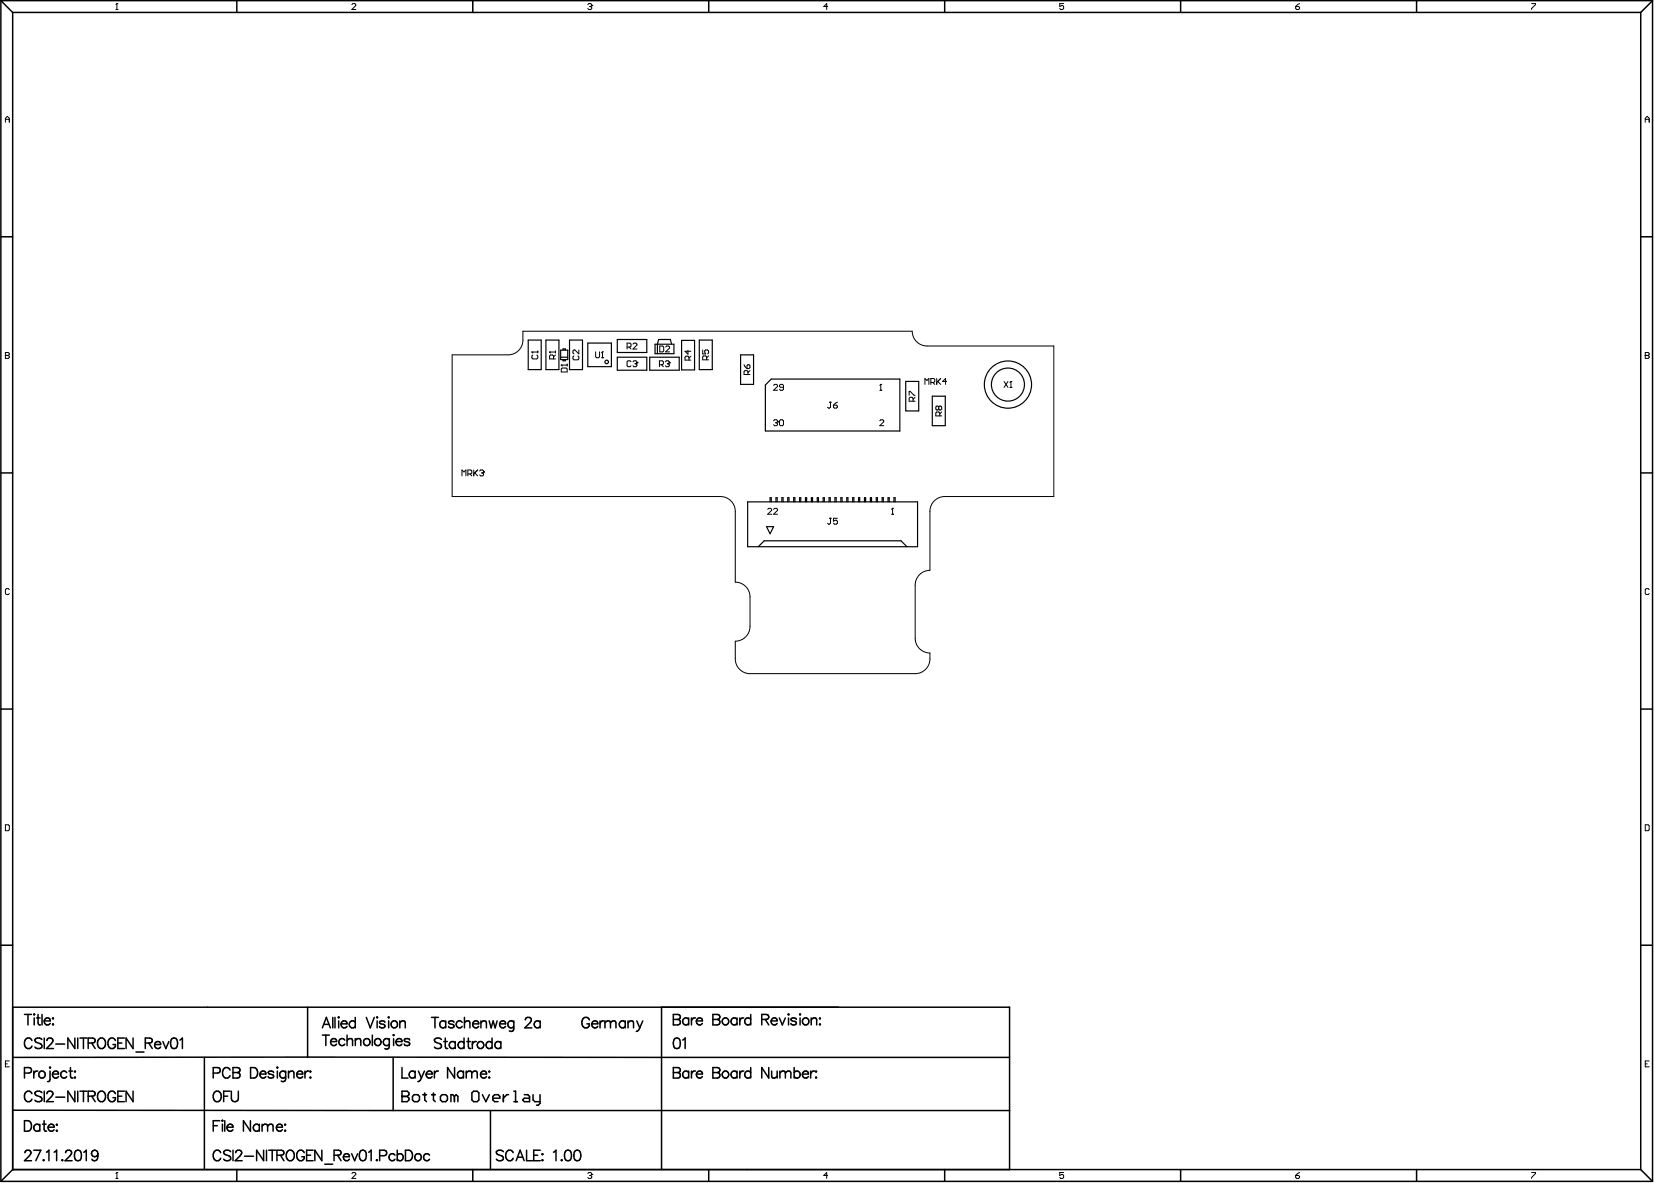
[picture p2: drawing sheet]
<svg xmlns="http://www.w3.org/2000/svg" width="467mm" height="334mm" viewBox="0 0 467 334" stroke-linecap="round" stroke-linejoin="round" font-family="sans-serif">
<g fill="none" stroke="#000" stroke-width=".42">
<path d="M.2 .2l3.4 3.3M.2 .2v333.1M.2 .2h466.1M3.6 3.5v326.4M3.6 3.5h459.4M66.8 .2v3.3M133.4 .2v3.3M200 .2v3.3M266.6 .2v3.3M333.2 .2v3.3M399.7 .2v3.3M463 3.5v326.4"/>
<path d="M466.3 .2v333.1M466.3 .2l-3.3 3.3M.2 66.8h3.4M463 66.8h3.3M.2 133.4h3.4M463 133.4h3.3M.2 200h3.4M463 200h3.3M.2 266.7h3.4M463 266.7h3.3M3.6 284.1h281.3v45.8M3.6 298.3h281.3"/>
<path d="M6.9 286.2h2M7.9 286.2v2.9M9 293.5a1.09 1.09 0 0 0-1.2-.7 1.09 1.09 0 0 0-.9 1.2 1.3 1.3 0 0 0 .3 1.4 1.3 1.3 0 0 0 1.4 .3l.4-.6M9.7 286l.1 .2-.1 .1zM9.7 287.2v1.9M10.3 287.2h1M10.7 286.2v2.4l.2 .4 .5 .1M11.8 293.3a1.11 1.11 0 0 0-1.1-.5 1.11 1.11 0 0 0-.8 .7l.2 .5 1.2 .4a.72 .72 0 0 1 .5 .5 .72 .72 0 0 1-.3 .8 1.36 1.36 0 0 1-1.6-.3M11.9 286.2v2.9M12.5 288a.93 .93 0 0 0 .5 1.1 .93 .93 0 0 0 1.2-.4M12.5 292.8v3M12.9 287.3a.78 .78 0 0 1 .9-.1 .78 .78 0 0 1 .4 .8h-1.7z"/>
<path d="M13.2 293.5l.2-.4 .4-.3 .9 .2a.67 .67 0 0 1 .1 1l-1.7 1.8h2M14.8 287.3h.3l-.1 .1zM15 288.9v.2l-.2-.1zM15.7 294.5h2.6M21.1 292.8v3l-2-3v3M21.9 292.8v3M22.6 292.8h1.9M23.5 292.8v3M24.9 294.2l1.7-.1a.68 .68 0 0 0 0-1.1l-1.7-.2v3M25.9 294.2l1 1.6M28.1 293a1.36 1.36 0 0 1 1.6 .4 1.36 1.36 0 0 1-.1 1.7 1.09 1.09 0 0 1-1.2 .7 1.09 1.09 0 0 1-.9-1.1 1.8 1.8 0 0 1 .6-1.7zM32.6 293.5a1.09 1.09 0 0 0-1.3-.7 1.09 1.09 0 0 0-.8 1.2 1.3 1.3 0 0 0 .2 1.4 1.3 1.3 0 0 0 1.5 .3l.4-.6v-.4h-.7"/>
<path d="M33.3 294.2h1.1M35.1 292.8h-1.8v3h1.8M37.6 292.8v3l-2-3v3M38.4 296.8h2.2M41 294.2l1.7-.1a.68 .68 0 0 0 0-1.1l-1.7-.2v3M42 294.2l1 1.6M43.6 294.7a.93 .93 0 0 0 .6 1 .93 .93 0 0 0 1.1-.3M44.1 294a.78 .78 0 0 1 .8-.1 .78 .78 0 0 1 .4 .8h-1.7zM46 293.8l.8 2 .9-2M48.6 293a.96 .96 0 0 1 1.4 .4 2.45 2.45 0 0 1-.3 2.3 .96 .96 0 0 1-1.4-.5 2.45 2.45 0 0 1 .3-2.2zM50.8 293.4l.7-.6v3M57.7 298.3v31.6"/>
<path d="M86.8 284.1v14.2M91 292h1.9M91 290l1.1-3 1.1 3M91.4 289h1.4M91.9 292v3M93.3 293.8a.93 .93 0 0 0 .5 1.1 .93 .93 0 0 0 1.2-.4M93.7 293.1a.78 .78 0 0 1 .9 0 .78 .78 0 0 1 .4 .7h-1.7zM93.9 287v3M94.5 287v3M95.6 288v2M95.6 286.9l.1 .1-.1 .1zM96.2 288.8a.93 .93 0 0 0 .6 1.1 .93 .93 0 0 0 1.1-.4"/>
<path d="M96.4 288.4a.82 .82 0 0 1 .9-.4 .82 .82 0 0 1 .6 .8h-1.7zM97.3 293.4a.94 .94 0 0 0-1.4-.1 .94 .94 0 0 0 0 1.4 .94 .94 0 0 0 1.4-.2M97.9 293.6l.7-.6 .7 .1 .2 1.9M97.9 292v3M100.2 288.4a.94 .94 0 0 0-1.3-.1 .94 .94 0 0 0 0 1.4 .94 .94 0 0 0 1.3-.2M100.2 287v3M100.3 293.6l.7-.6 .7 .1 .1 1.9M100.3 293v2M103.4 287l1.1 3 1.1-3M105.1 292v3M106.4 286.9l.2 .1-.2 .1-.1-.1zM106.4 288v2"/>
<path d="M108.6 288.4a.89 .89 0 0 0-1.5 0l.4 .4 1 .3 .1 .4a.89 .89 0 0 1-1.5 0M109.7 286.9l.1 .1-.1 .1zM109.7 288v2M109.9 293.4a.94 .94 0 0 0-1.4-.1 .94 .94 0 0 0 0 1.4 .94 .94 0 0 0 1.4-.2M109.9 293v2.2a.78 .78 0 0 1-.5 .7 .78 .78 0 0 1-.8-.1M110.9 298.3v15M111.1 291.9v.2l-.2-.1zM111.1 293v2M111.7 293.8a.93 .93 0 0 0 .6 1.1 .93 .93 0 0 0 1.1-.4M112.2 293.1a.78 .78 0 0 1 .8 0 .78 .78 0 0 1 .4 .7h-1.7zM112.8 288.6l.7-.6 .7 .1 .2 1.9M112.8 288v2"/>
<path d="M115.6 293.4a.89 .89 0 0 0-1.5 0l.1 .3 1.3 .4 .1 .4a.89 .89 0 0 1-1.5 0M121.8 287h1.9M122.7 287v3M124.6 293.3a1.11 1.11 0 0 0-1.1-.5 1.11 1.11 0 0 0-.9 .7l.3 .5 1.1 .4a.72 .72 0 0 1 .5 .5 .72 .72 0 0 1-.2 .8 1.36 1.36 0 0 1-1.7-.3M125.2 293.8h1M125.6 292.8v2.4l.2 .5 .6 .1M125.8 288v2M125.8 288.4a.94 .94 0 0 0-1.4-.1 .94 .94 0 0 0 0 1.4 .94 .94 0 0 0 1.4-.2M128.1 288.4a.89 .89 0 0 0-1.5 0l.4 .4 1 .3 .1 .4a.89 .89 0 0 1-1.5 0M128.5 294.2a.94 .94 0 0 0-1.4-.1 .94 .94 0 0 0 0 1.4 .94 .94 0 0 0 1.4-.1M128.5 293.8v2M130.4 288.4a.94 .94 0 0 0-1.4-.1 .94 .94 0 0 0 0 1.4 .94 .94 0 0 0 1.4-.2"/>
<path d="M130.9 294.2a.94 .94 0 0 0-1.3-.1 .94 .94 0 0 0 0 1.4 .94 .94 0 0 0 1.3-.1M130.9 292.8v3M131.1 288.6l.7-.6 .7 .1 .1 1.9M131.1 287v3M131.7 293.8h1M132.2 292.8v2.4l.1 .5 .6 .1M133.3 293.8v2M133.4 288.8a.93 .93 0 0 0 .5 1.1 .93 .93 0 0 0 1.2-.4M133.8 288.1a.78 .78 0 0 1 .9 0 .78 .78 0 0 1 .4 .7h-1.7zM134.4 293.8a.95 .95 0 0 0-1.1 .9M135.7 288.6l.7-.6 .7 .1 .2 1.9M135.7 288v2"/>
<path d="M138 288l.6 2 .6-2 .5 2 .6-2M138.8 294.2a.94 .94 0 0 0-1.3-.1 .94 .94 0 0 0 0 1.4 .94 .94 0 0 0 1.3-.1M138.8 292.8v3M141 288.8a.93 .93 0 0 0 .5 1.1 .93 .93 0 0 0 1.2-.4M141.3 294.2a.94 .94 0 0 0-1.4-.1 .94 .94 0 0 0 0 1.4 .94 .94 0 0 0 1.4-.1M141.3 293.8v2M141.4 288.1a.78 .78 0 0 1 .9 0 .78 .78 0 0 1 .4 .7h-1.7zM145 288.4a.94 .94 0 0 0-1.4-.1 .94 .94 0 0 0 0 1.4 .94 .94 0 0 0 1.4-.2M145 288v2.2a.78 .78 0 0 1-.5 .7 .78 .78 0 0 1-.8-.1M148.2 287.7l.2-.4 .4-.3 .9 .1a.67 .67 0 0 1 .1 1l-1.7 1.9h2M152.4 288.4a.94 .94 0 0 0-1.4-.1 .94 .94 0 0 0 0 1.4 .94 .94 0 0 0 1.4-.2M152.4 288v2"/>
<path d="M166.3 287.7a1.09 1.09 0 0 0-1.2-.7 1.09 1.09 0 0 0-.9 1.1 1.3 1.3 0 0 0 .3 1.4 1.3 1.3 0 0 0 1.4 .3l.4-.5v-.5h-.7M167 288.8a.93 .93 0 0 0 .5 1.1 .93 .93 0 0 0 1.2-.4M167.4 288.1a.78 .78 0 0 1 .9 0 .78 .78 0 0 1 .4 .7h-1.7zM169.3 288v2M170.4 288a.95 .95 0 0 0-1.1 .8M170.7 288.6l.7-.6 .7 .1 .2 .5M170.7 288v2M172.3 288.6l.7-.6 .7 .1 .1 1.9M172.3 288.6v1.4M176.4 288.4a.94 .94 0 0 0-1.4-.1 .94 .94 0 0 0 0 1.4 .94 .94 0 0 0 1.4-.2M176.4 288v2M177.2 288.6l.7-.6 .7 .1 .2 1.9"/>
<path d="M177.2 288v2M179.7 288l.8 2M180.5 290a1.13 1.13 0 0 1-1 1M181.4 288l-.9 2M186.7 284.1v45.8M190 286.2l1.7 .1a.68 .68 0 0 1 0 1.1l-.4 .2a.78 .78 0 0 1 .7 .8 .78 .78 0 0 1-.7 .7h-1.3zM190 287.6h1.3M190.4 293a.96 .96 0 0 1 1.4 .4 2.45 2.45 0 0 1-.2 2.3 .96 .96 0 0 1-1.5-.5 2.45 2.45 0 0 1 .3-2.2zM192.6 293.4l.7-.6v3M194.3 287.6a.94 .94 0 0 0-1.4-.2 .94 .94 0 0 0 0 1.4 .94 .94 0 0 0 1.4-.1M194.3 287.2v1.9M195.1 287.2v1.9"/>
<path d="M196.2 287.2a.95 .95 0 0 0-1.1 .8M196.5 288a.93 .93 0 0 0 .6 1.1 .93 .93 0 0 0 1.1-.4M196.9 287.3a.78 .78 0 0 1 .9-.1 .78 .78 0 0 1 .4 .8h-1.7zM201.2 286.2l1.7 .1a.68 .68 0 0 1 0 1.1l-.5 .2a.78 .78 0 0 1 .8 .8 .78 .78 0 0 1-.8 .7h-1.2zM201.2 287.6h1.2M208 287.6a.94 .94 0 0 0-1.4-.2 .94 .94 0 0 0 0 1.4 .94 .94 0 0 0 1.4-.1M208 287.2v1.9M208.8 287.2v1.9M209.9 287.2a.95 .95 0 0 0-1.1 .8M211.8 287.6a.94 .94 0 0 0-1.4-.2 .94 .94 0 0 0 0 1.4 .94 .94 0 0 0 1.4-.1M211.8 286.2v2.9M215 287.6l1.6-.2a.68 .68 0 0 0 0-1.1l-1.6-.1v2.9"/>
<path d="M215.9 287.6l1 1.5M217.6 288a.93 .93 0 0 0 .5 1.1 .93 .93 0 0 0 1.2-.4M218 287.3a.78 .78 0 0 1 .9-.1 .78 .78 0 0 1 .4 .8h-1.7zM219.9 287.2l.9 1.9 .8-1.9M222.5 286l.1 .2-.1 .1zM222.5 287.2v1.9M224.7 287.6a.89 .89 0 0 0-1.5 0l.4 .4 1 .3 .1 .4a.9 .9 0 0 1-1.5 0M225.8 286l.1 .2-.1 .1zM225.8 287.2v1.9M228.9 287.7l.7-.5 .7 .1 .2 1.8M228.9 287.2v1.9M231.4 287.2l.1 .1-.1 .1z"/>
<path d="M231.4 288.9l.1 .1-.1 .1zM3.7 313.2l107.2 .1M6.9 316.2h1a1.58 1.58 0 0 1 1 1.4 1.58 1.58 0 0 1-1 1.5h-1zM6.9 302.7h1.3a.78 .78 0 0 0 .7-.8 .78 .78 0 0 0-.7-.7h-1.3v2.9M9 308.5a1.09 1.09 0 0 0-1.2-.7 1.09 1.09 0 0 0-.9 1.2 1.3 1.3 0 0 0 .3 1.4 1.3 1.3 0 0 0 1.4 .2l.4-.5M9.5 302.1v2M10.7 302.1a.95 .95 0 0 0-1.2 .9M11.2 317.6a.94 .94 0 0 0-1.4-.2 .94 .94 0 0 0 0 1.4 .94 .94 0 0 0 1.4-.1M11.2 317.1v2M11.8 308.2a1.11 1.11 0 0 0-1.1-.4 1.11 1.11 0 0 0-.8 .7l.2 .5 1.2 .4a.72 .72 0 0 1 .5 .5 .72 .72 0 0 1-.3 .7 1.36 1.36 0 0 1-1.6-.2M12 317.1h1M12.4 316.2v2.3l.2 .5 .5 .1"/>
<path d="M12.5 307.8v3M13.2 308.5l.2-.4 .4-.3 .9 .2a.68 .68 0 0 1 .1 1l-1.7 1.8h2M13.6 318a.93 .93 0 0 0 .5 1 .93 .93 0 0 0 1.2-.3M14 317.3a.78 .78 0 0 1 .9-.1 .78 .78 0 0 1 .4 .8h-1.7zM14.1 302.1v2.4l-.1 .5-.6 .1M14.1 301v.3l-.1-.1zM14.8 303a.93 .93 0 0 0 .6 1 .93 .93 0 0 0 1.1-.3M15.2 302.3a.78 .78 0 0 1 .9-.1 .78 .78 0 0 1 .4 .8h-1.7zM15.7 309.5h2.6M15.9 317.3h.3l-.2 .1zM16 318.8v.3l-.1-.1zM18.8 302.6a.94 .94 0 0 0-1.4-.2 .94 .94 0 0 0 0 1.4 .94 .94 0 0 0 1.4-.1"/>
<path d="M19.5 302.1h.9M19.9 301.2v2.4l.1 .4 .6 .1M21.1 307.8v3l-2-3v3M21.1 302.1l.2 .2-.2 .1zM21.1 303.8l.2 .2-.2 .1zM21.9 307.8v3M22.6 307.8h1.9M23.5 307.8v3M24.9 309.2l1.7-.1a.69 .69 0 0 0 0-1.1l-1.7-.2v3M25.9 309.2l1 1.6M28.1 308a1.36 1.36 0 0 1 1.6 .4 1.36 1.36 0 0 1-.1 1.7 1.09 1.09 0 0 1-1.2 .7 1.09 1.09 0 0 1-.9-1.1 1.8 1.8 0 0 1 .6-1.7zM32.6 308.5a1.09 1.09 0 0 0-1.3-.7 1.09 1.09 0 0 0-.8 1.2 1.3 1.3 0 0 0 .2 1.4 1.3 1.3 0 0 0 1.5 .2l.4-.5v-.4h-.7"/>
<path d="M33.3 309.2h1.1M35.1 307.8h-1.8v3h1.8M37.6 307.8v3l-2-3v3M60.2 302.7h1.2a.78 .78 0 0 0 .8-.8 .78 .78 0 0 0-.8-.7h-1.2v2.9M60.2 317.6h1.1M60.7 308a1.36 1.36 0 0 1 1.6 .4 1.36 1.36 0 0 1 0 1.7 1.09 1.09 0 0 1-1.3 .7 1.09 1.09 0 0 1-.8-1.1 1.8 1.8 0 0 1 .5-1.7zM62 316.2h-1.8v2.9M62.8 316l.1 .2-.1 .1zM62.8 317.1v2M63.1 309.2h1.1M63.4 316.2v2.9M64 318a.93 .93 0 0 0 .6 1 .93 .93 0 0 0 1.1-.3"/>
<path d="M64.5 317.3a.78 .78 0 0 1 .8-.1 .78 .78 0 0 1 .4 .8h-1.7zM64.9 301.9a1.09 1.09 0 0 0-1.2-.7 1.09 1.09 0 0 0-.9 1.1 1.3 1.3 0 0 0 .3 1.4 1.3 1.3 0 0 0 1.4 .3l.4-.6M64.9 307.8h-1.8v3M65.3 307.8v2.1a1 1 0 0 0 1 .9 1 1 0 0 0 1-.9v-2.1M65.7 301.2l1.7 .1a.68 .68 0 0 1 0 1.1l-.4 .2a.78 .78 0 0 1 .8 .7 .78 .78 0 0 1-.8 .8h-1.3zM65.7 302.6h1.3M70.7 316.2v2.9l-2-2.9v2.9M70.7 301.2h1a1.58 1.58 0 0 1 1 1.4 1.58 1.58 0 0 1-1 1.5h-1zM73.2 317.6a.94 .94 0 0 0-1.4-.2 .94 .94 0 0 0 0 1.4 .94 .94 0 0 0 1.4-.1M73.2 317.1v2M73.3 303a.93 .93 0 0 0 .6 1 .93 .93 0 0 0 1.1-.3M73.8 302.3a.78 .78 0 0 1 .8-.1 .78 .78 0 0 1 .4 .8h-1.7z"/>
<path d="M74 317.7l.7-.6 .7 .2 .1 .4M74 317.1v2M75.5 317.7l.7-.6 .7 .2 .2 1.8M75.5 317.7v1.4M77.2 302.6a.89 .89 0 0 0-1.5 0l.4 .4 1 .3 .1 .4a.89 .89 0 0 1-1.5 0M78 318a.93 .93 0 0 0 .5 1 .93 .93 0 0 0 1.2-.3M78.3 301v.3l-.2-.1zM78.3 302.1v2M78.4 317.3a.78 .78 0 0 1 .9-.1 .78 .78 0 0 1 .4 .8h-1.7zM80.3 317.3h.3l-.1 .1zM80.5 318.8l.1 .2-.1 .1-.2-.1zM80.6 302.6a.94 .94 0 0 0-1.4-.2 .94 .94 0 0 0 0 1.4 .94 .94 0 0 0 1.4-.1"/>
<path d="M80.6 302.1v2.3a.78 .78 0 0 1-.4 .7 .78 .78 0 0 1-.9-.1M81.4 302.7l.7-.6 .7 .2 .2 1.8M81.4 302.1v2M83.7 303a.93 .93 0 0 0 .6 1 .93 .93 0 0 0 1.1-.3M84.2 302.3a.78 .78 0 0 1 .8-.1 .78 .78 0 0 1 .4 .8h-1.7zM86.1 302.1v2M87.2 302.1a.95 .95 0 0 0-1.1 .9M87.4 304h.3l-.1 .1zM87.6 302.1v.3l-.2-.1zM110.9 313.3h174M113.4 307.8h1.5l.5 .5v.5l-.5 .5 .5 .5v.5l-.5 .5h-1.5zM113.4 301.2v2.9h1.7"/>
<path d="M113.4 309.3h1.5M116.9 308.8h1l.5 .5v1l-.5 .5h-1l-.5-.5v-1zM117.1 302.6a.94 .94 0 0 0-1.4-.2 .94 .94 0 0 0 0 1.4 .94 .94 0 0 0 1.4-.1M117.1 302.1v2M118.1 302.1l.8 2M118.9 304.1a1.14 1.14 0 0 1-1 1M119.4 308.8h.9M119.8 302.1l-.9 2M119.8 308.3v2l.5 .5M120.3 303a.93 .93 0 0 0 .5 1 .93 .93 0 0 0 1.1-.3M120.7 302.3a.78 .78 0 0 1 .8-.1 .78 .78 0 0 1 .4 .8h-1.6zM121.8 308.8h1"/>
<path d="M122.3 308.3v2l.5 .5M122.6 302.1v2M123.7 302.1a.95 .95 0 0 0-1.1 .9M124.8 308.8h1l.5 .5v1l-.5 .5h-1l-.5-.5v-1zM128.2 309.3v1.5M128.2 309.3l.5-.5 .5 .5v1.5M128.2 309.3l-.5-.5h-.5v2M128.3 301.2v2.9l-2-2.9v2.9M130.8 302.6a.94 .94 0 0 0-1.4-.2 .94 .94 0 0 0 0 1.4 .94 .94 0 0 0 1.4-.1M130.8 302.1v2M131.6 302.7l.7-.6 .7 .2 .1 .4M131.6 302.1v2"/>
<path d="M133.1 302.7l.7-.6 .7 .2 .2 1.8M133.1 302.7v1.4M133.7 307.8h.9l.5 .5v2l-.5 .5h-.9l-.5-.5v-2zM135.6 303a.93 .93 0 0 0 .6 1 .93 .93 0 0 0 1.1-.3M136 302.3a.78 .78 0 0 1 .9-.1 .78 .78 0 0 1 .4 .8h-1.7zM136.1 308.8l1 2 1-2M137.9 304h.3l-.1 .1zM138.1 302.1v.3l-.2-.1zM138.4 313.3v16.6M139.1 309.8h1.9v-.5l-.4-.5h-1l-.5 .5v1l.5 .5h1M142 308.8v2M143.5 308.8h-.5l-1 1"/>
<path d="M145 310.8h1M145 307.8h.5v3M148 308.8h.9l.5 .5v1.5h-1.4l-.5-.5 .5-.5h1.4M150.4 308.8v1.5l.5 .5h1.5M152.4 308.8v2.5l-.5 .5h-.5M190 301.2l1.7 .1a.69 .69 0 0 1 0 1.1l-.4 .2a.78 .78 0 0 1 .7 .7 .78 .78 0 0 1-.7 .8h-1.3zM190 302.6h1.3M194.3 302.6a.94 .94 0 0 0-1.4-.2 .94 .94 0 0 0 0 1.4 .94 .94 0 0 0 1.4-.1M194.3 302.1v2M195.1 302.1v2M196.2 302.1a.95 .95 0 0 0-1.1 .9M196.5 303a.93 .93 0 0 0 .6 1 .93 .93 0 0 0 1.1-.3"/>
<path d="M196.9 302.3a.78 .78 0 0 1 .9-.1 .78 .78 0 0 1 .4 .8h-1.7zM201.2 301.2l1.7 .1a.68 .68 0 0 1 0 1.1l-.5 .2a.78 .78 0 0 1 .8 .7 .78 .78 0 0 1-.8 .8h-1.2zM201.2 302.6h1.2M208 302.6a.94 .94 0 0 0-1.4-.2 .94 .94 0 0 0 0 1.4 .94 .94 0 0 0 1.4-.1M208 302.1v2M208.8 302.1v2M209.9 302.1a.95 .95 0 0 0-1.1 .9M211.8 302.6a.94 .94 0 0 0-1.4-.2 .94 .94 0 0 0 0 1.4 .94 .94 0 0 0 1.4-.1M211.8 301.2v2.9M216.9 301.2v2.9l-1.9-2.9v2.9M217.7 302.1l.2 1.9 .7 .1 .7-.5M219.3 302.1v2"/>
<path d="M220.1 302.7l.7-.6 .7 .2 .1 .4M220.1 302.1v2M221.6 302.7l.7-.6 .7 .2 .2 1.8M221.6 302.7v1.4M224.1 302.6a.94 .94 0 0 1 1.4-.2 .94 .94 0 0 1 0 1.4 .94 .94 0 0 1-1.4-.1M224.1 301.2v2.9M226.4 303a.93 .93 0 0 0 .6 1 .93 .93 0 0 0 1.1-.3M226.6 302.6a.82 .82 0 0 1 .9-.5 .82 .82 0 0 1 .6 .9h-1.7zM228.7 302.1v2M229.9 302.1a.95 .95 0 0 0-1.2 .9M230.3 302.1l.1 .2-.1 .1zM230.3 303.8l.1 .2-.1 .1z"/>
<path d="M.2 333.3h466.1M3.6 329.9l-3.4 3.4M3.6 329.9h459.4M7 325.2l.2-.4 .4-.3 .9 .1a.67 .67 0 0 1 .1 1l-1.7 1.8h2M9.5 324.5h2l-1.4 2.9M12.3 327.2v.2l-.1-.1zM13.1 325l.7-.5v2.9M15.3 325l.7-.5v2.9M17.6 327.2v.2l-.2-.1zM18.5 325.2l.2-.4 .4-.3 .8 .1a.67 .67 0 0 1 .2 1l-1.7 1.8h1.9M21.4 324.6a.96 .96 0 0 1 1.4 .4 2.45 2.45 0 0 1-.2 2.3 .96 .96 0 0 1-1.5-.4 2.45 2.45 0 0 1 .3-2.3zM23.6 325l.7-.5v2.9"/>
<path d="M27.6 325.5a1.39 1.39 0 0 1-1.1 1.9l-.4-.1-.1-.3M62.3 325.2a1.09 1.09 0 0 0-1.3-.7 1.09 1.09 0 0 0-.8 1.1 1.3 1.3 0 0 0 .3 1.4 1.3 1.3 0 0 0 1.4 .3l.4-.6M65.1 324.9a1.11 1.11 0 0 0-1.1-.5 1.11 1.11 0 0 0-.9 .8l.3 .4 1.1 .4a.72 .72 0 0 1 .6 .6 .72 .72 0 0 1-.3 .7 1.36 1.36 0 0 1-1.7-.3M65.7 324.5v2.9M66.5 325.2l.2-.4 .4-.3 .8 .1a.67 .67 0 0 1 .2 1l-1.7 1.8h1.9M66.8 329.9v3.4M69 326.2h2.5M74.4 324.5v2.9l-2-2.9v2.9M75.2 324.5v2.9M75.8 324.5h2M76.8 324.5v2.9M78.1 325.9l1.7-.2a.68 .68 0 0 0 0-1.1l-1.7-.1v2.9"/>
<path d="M79.1 325.9l1 1.5M81.3 324.6a1.36 1.36 0 0 1 1.6 .5 1.36 1.36 0 0 1 0 1.6 1.09 1.09 0 0 1-1.2 .7 1.09 1.09 0 0 1-.9-1.1 1.8 1.8 0 0 1 .5-1.7zM85.8 325.2a1.09 1.09 0 0 0-1.2-.7 1.09 1.09 0 0 0-.9 1.1 1.3 1.3 0 0 0 .3 1.4 1.3 1.3 0 0 0 1.4 .3l.4-.6v-.4h-.7M86.5 325.9h1.1M88.3 324.5h-1.8v2.9h1.8M90.8 324.5v2.9l-2-2.9v2.9M91.6 328.4h2.3M94.3 325.9l1.7-.2a.68 .68 0 0 0 0-1.1l-1.7-.1v2.9M95.3 325.9l.9 1.5M96.9 326.3a.93 .93 0 0 0 .6 1.1 .93 .93 0 0 0 1.1-.4M97.3 325.6a.78 .78 0 0 1 .9-.1 .78 .78 0 0 1 .4 .8h-1.7zM99.2 325.5l.9 1.9 .8-1.9"/>
<path d="M101.8 324.6a.96 .96 0 0 1 1.4 .4 2.45 2.45 0 0 1-.3 2.3 .96 .96 0 0 1-1.4-.4 2.45 2.45 0 0 1 .3-2.3zM104 325l.7-.5v2.9M106.3 327.2l.2 .1-.2 .1zM107.1 326h1.3a.78 .78 0 0 0 .7-.7 .78 .78 0 0 0-.7-.8h-1.3v2.9M111.5 325.9a.94 .94 0 0 0-1.4-.1 .94 .94 0 0 0 0 1.4 .94 .94 0 0 0 1.4-.2M112.1 325.9a.94 .94 0 0 1 1.4-.1 .94 .94 0 0 1 0 1.4 .94 .94 0 0 1-1.4-.2M112.1 324.5v2.9M114.4 324.5h1a1.58 1.58 0 0 1 1 1.5 1.58 1.58 0 0 1-1 1.4h-1zM121.2 325.9a.94 .94 0 0 0-1.4-.1 .94 .94 0 0 0 0 1.4 .94 .94 0 0 0 1.4-.2M133.4 329.9v3.4M142 324.9a1.11 1.11 0 0 0-1-.5 1.11 1.11 0 0 0-.9 .8l.2 .4 1.2 .4a.72 .72 0 0 1 .5 .6 .72 .72 0 0 1-.2 .7 1.36 1.36 0 0 1-1.7-.3M144.8 325.2a1.09 1.09 0 0 0-1.2-.7 1.09 1.09 0 0 0-.9 1.1 1.3 1.3 0 0 0 .3 1.4 1.3 1.3 0 0 0 1.4 .3l.4-.6"/>
<path d="M145.6 327.4l1.2-2.9 1.1 2.9M146.1 326.5h1.4M148.6 324.5v2.9h1.7M150.6 325.9h1.1M152.4 324.5h-1.8v2.9h1.8M153.1 327.2l.1 .1-.1 .1zM153.1 325.5l.1 .1-.1 .1zM156.2 325l.7-.5v2.9M158.5 327.2v.2l-.1-.1zM159.7 324.6a.96 .96 0 0 1 1.4 .4 2.45 2.45 0 0 1-.3 2.3 .96 .96 0 0 1-1.4-.4 2.45 2.45 0 0 1 .3-2.3zM162.3 324.6a.96 .96 0 0 1 1.5 .4 2.45 2.45 0 0 1-.3 2.3 .96 .96 0 0 1-1.4-.4 2.45 2.45 0 0 1 .2-2.3zM200 329.9v3.4"/>
<path d="M266.6 329.9v3.4M333.2 329.9v3.4M399.7 329.9v3.4M463 329.9l3.3 3.4"/>
<circle cx="103.5" cy="294" r=".98"/>
<circle cx="106.6" cy="294" r=".98"/>
<circle cx="111.2" cy="289" r=".98"/>
<circle cx="135.5" cy="294.8" r=".98"/>
<circle cx="204.7" cy="288.2" r=".98"/>
<circle cx="227.3" cy="288.2" r=".98"/>
<circle cx="11.8" cy="303.2" r=".98"/>
<circle cx="204.7" cy="303.2" r=".98"/>
<circle cx="26.7" cy="325.4" r=".92"/>
<circle cx="117.9" cy="326.5" r=".98"/>
</g>
<g fill="#000">
<circle cx="113.4" cy="309.3" r=".21"/>
<circle cx="3.6" cy="329.9" r=".21"/>
</g>
<g fill="none" stroke="#000" stroke-width=".28">
<path d="M32.7 2.7h.6M33 1h.1M33 1v1.7M33 1l-.3 .3M99.3 1.3l.3-.3h.5l.3 .3v.3l-1.1 1.1h1.1M165.9 1.3l.2-.3h.6l.3 .6M166.4 1.8h.3M166.7 1.8l.3 .3-.3 .6h-.6l-.2-.3M167 1.6h.1M167 1.6l-.3 .2M233.6 1.8h-1.2l.9-.8v1.7M300.1 1h-1.1v.8l.9-.2 .2 .2v.6l-.2 .3h-.6l-.3-.3"/>
<path d="M365.6 1.8h.8l.3 .6-.3 .3h-.5l-.3-.3zM366.7 1l-1.1 .8M432.2 1h1.1v.3l-1.1 1.1v.3M1.5 34.5v-1.1l.6-.6 .5 .6v1.1M1.5 33.7h1.1M464.3 33.7h1.1M464.3 34.5v-1.1l.5-.6 .6 .6v1.1M1.5 99.4h.9l.2 .3-.2 .6 .2 .5-.2 .3h-.9zM150.1 99.3h.1M150.1 99.3h1.7M150.1 99.3l.3 .3M151.8 99v.6"/>
<path d="M155.1 99.3h.1M155.1 99.3l.3 .3M155.1 99.3h1.6M156.7 99v.6M163.3 98.7v1.1l-1.1-1.1-.5 .3v.6l.2 .2M168.1 99.3v1.3l.2 .3h.6l.3-.3v-1.3M170 99.3h.1M170 99.3v1.6M170 99.3l-.3 .2M176.9 97.9h.9l.3-.3v-.5l-.3-.3h-.9v1.7M177.5 97.9l.6 .6M178.6 97.1l.3-.3h.5l.3 .3v.3l-1.1 1.1h1.1"/>
<path d="M186.2 97.6h.8l.3 .3v1.1l-.3 .3h-.8zM187.8 97.9l.3-.3h.6l.2 .3v.3l-1.1 1.1h1.1M194.1 98.8v1.1l-.8-.8h1.7M198.3 98.7v1.1h.8l-.3-.5 .3-.6h.6l.2 .3v.6l-.2 .2M464.3 99.4h.8l.3 .3-.3 .6 .3 .5-.3 .3h-.8zM1.5 100.3h.1M1.5 100.3h.9M143.3 100.1h-15.7v40h75.7a4.2 4.2 0 0 1 4.2 4.1v20a4.2 4.2 0 0 1 4.1 4.2v8.3a4.2 4.2 0 0 1-4.1 4.2v5a4.2 4.2 0 0 0 4.1 4.1h46.6a4.2 4.2 0 0 0 4.2-4.1v-1.7a4.2 4.2 0 0 1-4.2-4.2v-14.9a4.2 4.2 0 0 1 4.2-4.2v-16.7a4.2 4.2 0 0 1 4.2-4.1h30.8v-42.5h-35.8a4.2 4.2 0 0 1-4.2-4.2h-109.8a6.5 6.5 0 0 1-1 5.2 4.2 4.2 0 0 1-3.2 1.5M150.4 100.1l-.3 .3v.6l.3 .3h1.1l.3-.3v-.6l-.3-.3M156.2 101.3v-.9l-.3-.3h-.5l-.3 .3v.9h1.6M156.7 100.1l-.5 .6M158.4 103h.1"/>
<path d="M158.4 103h1.6M158.4 103l.3 .3M158.7 103.8h1.1l.2 .3v.8h-1.6v-.8zM160 102.7v.6M161.9 100.4l-.2 .3v.5l.2 .3h1.2l.2-.3v-.5l-.2-.3M169.7 100.9h.6M178.1 102.1l-.3-.3h-.6l-.3 .3v1.1l.3 .3h.6l.3-.3M178.6 102.1l.3-.3h.5l.3 .5M179.2 102.6h.2M179.4 102.6l.3 .3-.3 .6h-.5l-.3-.3M179.7 102.3h.1M179.7 102.3l-.3 .3"/>
<path d="M186.1 102.9h.8l.3-.3v-.5l-.3-.3h-.8v1.7M186.6 102.9l.6 .6M187.7 102.1l.3-.3h.6l.3 .5M188.3 102.6h.3M188.6 102.6l.3 .3-.3 .6h-.6l-.3-.3M188.9 102.3h.1M188.9 102.3l-.3 .3M194.4 101.6v-.8l-.3-.3h-.5l-.3 .3v.8h1.7M195 100.5l-.6 .5M199.4 101.5v-.8l-.3-.3h-.5l-.3 .3v.8h1.6M199.9 100.4l-.5 .6M210 102.9l.8 1.1"/>
<path d="M211.1 102.9l.5 .3v.5l-.3 .3h-.5v-.8zM211.1 105.7v-.9l-.3-.3h-.6l-.2 .3v.9h1.6M211.6 104.5l-.5 .6M218.3 108.7l.3-.3h.5l.3 .3v.3l-1.1 1.1h1.1M218.3 118.7l.3-.3h.5l.3 .6M218.9 119.3h.2M219.1 119.3l.3 .2-.3 .6h-.5l-.3-.3M219.4 119h.1M219.4 119l-.3 .3M220.2 118.4h.6l.3 .3v1.1l-.3 .3h-.6l-.2-.3v-1.1zM221.1 109.3h-.9l-.2-.3 .2-.6h.6l.3 .3v1.1l-.3 .3h-.6l-.2-.3M234.1 113.5h.5"/>
<path d="M234.4 113.5v1.4l-.3 .2-.6-.2M235.2 114.3h.8l.3 .6-.3 .2h-.5l-.3-.2zM236.3 113.5l-1.1 .8M248.3 118.7l.2-.3h.6l.3 .3v.3l-1.1 1.1h1.1M248.3 110.1h.5M248.5 108.4h.1M248.5 108.4v1.7M248.5 108.4l-.2 .3M256.5 111.5v-1.1h.3l1.1 1.1h.3M257.7 113.2v-.8l-.3-.3h-.6l-.3 .3v.8h1.7M258.2 112.1l-.5 .5M261 108.4v-1.6l.6 .5 .5-.5v1.6"/>
<path d="M262.7 107.9h.8l.3-.3v-.5l-.3-.3h-.8v1.6M263.2 107.9l.6 .5M264.3 106.8v1.6M264.6 107.6l.8 .8M264.9 114.8l-.3-.2-.5 .2v.6l.2 .3 .6-.3M264.9 114.8l.3-.2 .5 .2v.6l-.2 .3-.6-.3M264.9 114.8v.6M265.2 117.3v-.8l-.3-.3h-.6l-.2 .3v.8h1.6M265.4 106.8l-1.1 1.1M265.7 116.2l-.5 .6M267.1 107.6h-1.1l.8-.8v1.6M283.3 107.6l1.1 1.7"/>
<path d="M284.4 107.6l-1.1 1.7M285 109.3h.5M285.3 107.6h.1M285.3 107.6v1.7M285.3 107.6l-.3 .3M464.3 100.3h.1M464.3 100.3h.8M130.4 134.2v-1.6l.5 .5 .6-.5v1.6M132 133.7h.9l.2-.3v-.5l-.2-.3h-.9v1.6M132.6 133.7l.5 .5M133.7 132.6v1.6M134 133.4l.8 .8"/>
<path d="M134.8 132.6l-1.1 1.1M135.4 132.9l.2-.3h.6l.3 .5M135.9 133.4h.3M136.2 133.4l.3 .3-.3 .5h-.6l-.2-.2M136.5 133.1h.1M136.5 133.1l-.3 .3M216.6 143.7l.3-.3h.6l.2 .3v.3l-1.1 1.1h1.1M218.3 143.7l.3-.3h.5l.3 .3v.3l-1.1 1.1h1.1M234.1 146.2h.5M234.4 146.2v1.4l-.3 .3-.6-.3M236.3 146.2h-1.1v.8l.5-.2 .6 .2v.6l-.3 .3h-.5l-.3-.3M251.6 145.1h.5"/>
<path d="M251.9 143.4h.1M251.9 143.4v1.7M251.9 143.4l-.3 .3M2.6 166.3l-.2-.2h-.6l-.3 .2v1.1l.3 .3h.6l.2-.3M465.4 166.3l-.3-.2h-.6l-.2 .2v1.1l.2 .3h.6l.3-.3M1.5 232.7h.9l.2 .3v1.1l-.2 .2h-.9zM464.3 232.7h.8l.3 .3v1.1l-.3 .2h-.8zM2.6 299.3h-1.1v1.7h1.1M465.4 299.3h-1.1v1.7h1.1M1.5 300.1h.6M464.3 300.1h.5M32.7 332.4h.6"/>
<path d="M33 330.8h.1M33 330.8v1.6M33 330.8l-.3 .2M99.3 331l.3-.2h.5l.3 .2v.3l-1.1 1.1h1.1M165.9 331l.2-.2h.6l.3 .5M166.4 331.6h.3M166.7 331.6l.3 .3-.3 .5h-.6l-.2-.2M167 331.3h.1M167 331.3l-.3 .3M233.6 331.6h-1.2l.9-.8v1.6M300.1 330.8h-1.1v.8l.6-.3 .5 .3v.6l-.2 .2h-.6l-.3-.2M365.6 331.6h.8l.3 .6-.3 .2h-.5l-.3-.2z"/>
<path d="M366.7 330.8l-1.1 .8M432.2 330.8h1.1v.2l-1.1 1.2v.2"/>
</g>
<g fill="none" stroke="#000" stroke-width=".33">
<path d="M149.1 95.9h3.6v8.4h-3.6zM154 95.9h3.7v8.4h-3.7zM158.2 98.8h2v2.6h-2zM158.9 98.8v-.4h.6v.4M160.7 95.9h3.7v8.4h-3.7zM165.9 96.8h6.6v6.6h-6.6zM174.2 95.8h8.3v3.6h-8.3zM184.8 97.1h5.4v2.7h-5.4zM189.5 97.1l-.3-1.3h-3.4l-.3 1.3v2.7M192.3 96h3.7v8.4h-3.7zM197.3 95.9h3.7v8.4h-3.7zM158.2 100.8h2"/>
<path d="M158.9 101.4v.4h.6v-.4M174.2 100.8h8.3v3.6h-8.3zM183.3 100.8h8.4v3.6h-8.4zM209 100.1h3.6v8.3h-3.6zM217.6 106.9h36.3v14.7h-37.9v-13zM255.6 107.6h3.6v8.3h-3.6zM263.1 111.8h3.6v8.3h-3.6zM211 141.6h47.9v12.6h-47.9zM214 154.2l1.6-1.6h38.7l1.6 1.6M216.3 148.6h2l-1 2zM217.3 141.6v-1.2h.3v1.2M219 141.6v-1.2h.3v1.2"/>
<path d="M220.6 141.6v-1.2h.4v1.2M222.3 141.6v-1.2h.3v1.2M224 141.6v-1.2h.3v1.2M225.6 141.6v-1.2h.4v1.2M227.3 141.6v-1.2h.3v1.2M229 141.6v-1.2h.3v1.2M230.6 141.6v-1.2h.3v1.2M232.3 141.6v-1.2h.3v1.2M233.9 141.6v-1.2h.4v1.2M235.6 141.6v-1.2h.3v1.2M237.3 141.6v-1.2h.3v1.2M238.9 141.6v-1.2h.4v1.2"/>
<path d="M240.6 141.6v-1.2h.3v1.2M242.3 141.6v-1.2h.3v1.2M243.9 141.6v-1.2h.4v1.2M245.6 141.6v-1.2h.3v1.2M247.3 141.6v-1.2h.3v1.2M248.9 141.6v-1.2h.4v1.2M250.6 141.6v-1.2h.3v1.2M252.3 141.6v-1.2h.3v1.2"/>
<circle cx="171.2" cy="102.1" r=".5"/>
<circle cx="284.4" cy="108.5" r="6.7"/>
<circle cx="284.4" cy="108.5" r="4.7"/>
</g>
</svg>
